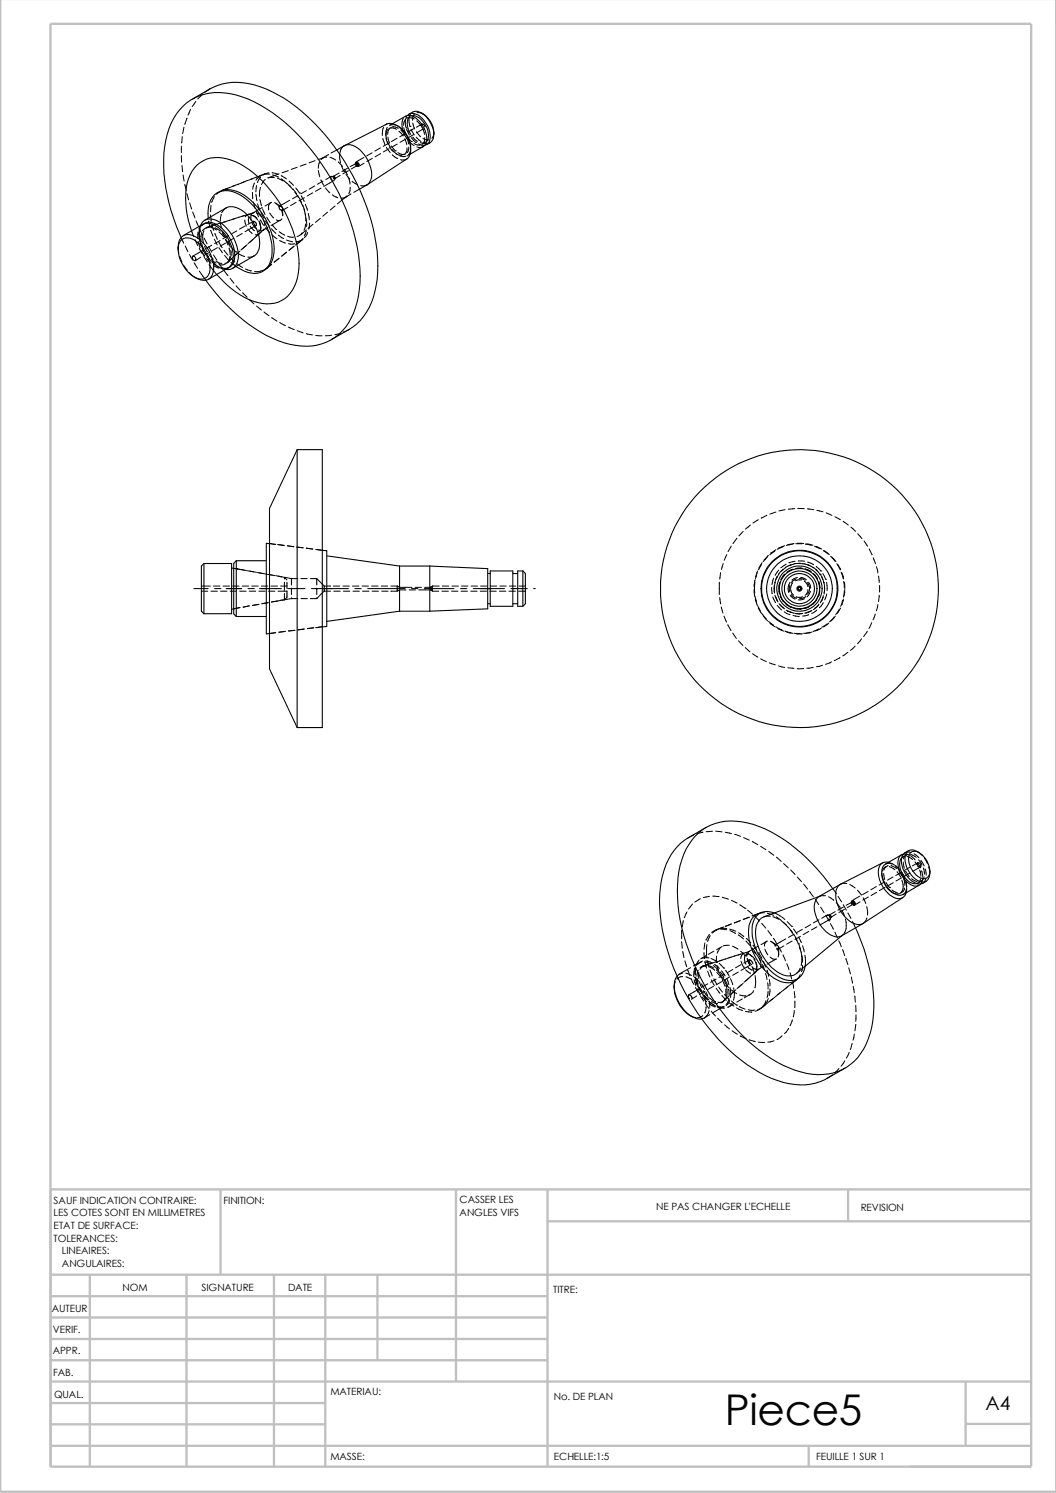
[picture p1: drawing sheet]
<svg xmlns="http://www.w3.org/2000/svg" width="210mm" height="297mm" viewBox="0 0 210 297" stroke-linecap="round" stroke-linejoin="round" font-family="sans-serif">
<defs><g id="words">
<text font-size="8.4" x="144.1" y="283.4">Piece5</text>
<text font-size="3.9" x="196" y="280.4">A4</text>
<g font-size="2">
<text x="10.7" y="239.5">SAUF INDICATION CONTRAIRE:</text>
<text x="44.5" y="239.5">FINITION:</text>
<text x="91.4" y="239.4">CASSER LES</text>
<text x="10.7" y="242">LES COTES SONT EN MILLIMETRES</text>
<text x="10.7" y="244.5">ETAT DE SURFACE:</text>
<text x="91.4" y="241.9">ANGLES VIFS</text>
<text x="130.5" y="240.8">NE PAS CHANGER L'ECHELLE</text>
<text x="171.2" y="241">REVISION</text>
<text x="10.7" y="247">TOLERANCES:</text>
<text x="12.3" y="252">ANGULAIRES:</text>
<text x="12.3" y="249.5">LINEAIRES:</text>
<text x="24.4" y="256.9">NOM</text>
<text x="40.1" y="256.8">SIGNATURE</text>
<text x="57.3" y="256.8">DATE</text>
<text x="110" y="257.1">TITRE:</text>
<text x="10.3" y="261">AUTEUR</text>
<text x="10.5" y="265.3">VERIF.</text>
<text x="10.5" y="269.3">APPR.</text>
<text x="10.5" y="273.6">FAB.</text>
<text x="10.8" y="278">QUAL.</text>
<text x="65.7" y="277.4">MATERIAU:</text>
<text x="110.2" y="278.5">No. DE PLAN</text>
<text x="65.7" y="290.4">MASSE:</text>
<text x="110.2" y="290.5">ECHELLE:1:5</text>
<text x="162.3" y="290.4">FEUILLE 1 SUR 1</text>
</g>
</g></defs>
<g fill="none" stroke="#c0c0c0" stroke-width=".47">
<path d="M0 -.1v296.9h210M10 4.7h195.1v287.1h-195.1zM43.9 236.6v17M90.7 236.6v38.2M108.9 236.6v55.2M168.7 236.5v6.4M205.1 236.6h-195v55.2M10.1 253.6h195M10.1 257.9h98.8M17.9 253.6v38.2M37.1 253.6v38.2M54.5 253.6v38.2"/>
<path d="M64.7 253.6v38.2M75.1 253.6v17M108.9 243h96.2M10.1 270.6h98.8M10.1 266.4h98.8M10.1 262.1h98.8M10.1 279.1h54.6M10.1 274.8h195M192 274.7v12.8M10.1 287.6h195M10.1 283.3h54.6M160.8 287.5v4.3"/>
<path d="M192 283.3h13.1"/>
</g>
<g fill="none" stroke="#000" stroke-width=".2">
<path d="M40.3 18.8l-1 .9M41.8 17.7l-1.1 .7M36.1 29.1v1.3M36.1 31v1.3M36.2 32.9l.1 1.3M36.2 27.2l-.1 1.2M36.4 34.8l.2 1.2M36.6 25.3l-.3 1.3M36.7 36.7l.3 1.2M37.2 23.5h.1M37.2 23.5l-.5 1.2M37.2 38.5l.3 1.3"/>
<path d="M37.9 21.8l-.5 1.1M38.9 20.2l-.7 1M42.6 39.1l-.5 1.2M44.1 37.9l-1 .7M45.3 37.5l-1.2 .4M46.8 36.9l-2.7 1M47.5 36.6l-1.2 .4M49.2 35.9l-1.8 .8M50.2 38.3v1.2M50.3 35.5l-1.2 .4M50.6 36.4l-.4 1.2M50.9 38.7l.2 1.2"/>
<path d="M51 36.9l-.1 1.3M51 35.2l-1.2 .5M51.7 39.7l.3 1.2M51.8 37.3l-.2 1.8M51.8 35l-.9 .9M51.8 35.2l-.6 1.1M52.2 34.8l-1.3 .5M52.7 35.7l-.7 1M52.8 34.5l-1.2 .5M53.5 34.4l-1.2 .4M53.6 34.6l-1.3 .2M54.1 34.4l1.2 .3"/>
<path d="M54.2 34.8l1.2 .4M55.2 35.4l1.1 .6M55.5 34.6l-2.2 .8 1.3-.1M55.9 35.6l1 .8M55.9 34.9l1.1 .7M56.9 36.3l.9 .9M57.3 34l-1.2 .4M57.4 36.8l.9 .9M57.5 36l.9 .9M57.6 39.8l-2 1.2M58.3 37.6l.7 1M58.6 38.2l.8 1.1"/>
<path d="M58.8 37.4l.8 1M59.1 33.3l-1.2 .4M59.3 38.9l-1.1 .6M59.4 39.2l.5 1.1M59.6 38.4h.1M59.6 39.8l.6 1.2M59.9 38.9l.6 1.1M60.5 39.3l-1.1 .7M60.9 32.6l-1.2 .5M60.9 37.9l-1.1 .7M62.2 38.4l-1.1 .6M62.6 37l-1.1 .6"/>
<path d="M62.7 32l-1.2 .4M63.3 33.9l.3 1.3M63.5 32.2l-.2 1.3M63.8 35.8l.6 1.1M63.8 37.4l-1.1 .7M64.2 36l-1.1 .7M64.5 31.3l-1.3 .4M64.7 37.4l.9 1M65 31.2l-.4 .1-.8 .4M65.3 30.8l-1.1 .6M65.6 31.3l1.2 .5M65.9 35.1l-.1 .4 .2 .4"/>
<path d="M65.9 35.1h.5l.2 .4M65.9 35.1l-1.1 .6M66 35.1l.3 .1M66.1 38.7l1.1 .6M66.3 35.2l.2 .5M66.3 35.2l.2 .4M66.3 35.1v.1M66.3 35.9l-1.9 1.2M66.5 35.6h.1M66.6 35.5v.1M66.6 35.5l-.1 .4M67 29.8l-1.2 .6"/>
<path d="M67.3 32.2l.8 .9M67.4 34.4l-1.1 .7M67.5 31.1l.2 1.3M67.6 34.9l-1 .7M67.9 33l.5 1.1M68.4 34.1h.1M68.5 33.7l.6 1.1M68.5 29l-.7 .8-.3 1.2M68.8 34.7l.8 .9M69 39.1l-1.9 1.5M69 38.9a1.31 1.31 0 0 1-1.2 .5M69.1 33.5l-1.1 .6"/>
<path d="M69.3 35.3l.3 1.3M69.3 34l-1.1 .6M69.6 37.3v.7l-.3 .5M69.8 38.6l-1.1 .6M70 36.1l1.1 .6M70.7 32.5l.3 .1 .2 .4M70.7 32.5v.1M70.7 32.6l.3 .4M70.8 32.6h-.1M70.8 32.6l.2 .1v.3M70.8 32.6l-1.2 .5M70.8 32.3h.3l.3 .6"/>
<path d="M70.8 32.3l-.1 .5 .4 .3M70.9 32.3l-.1 .2M70.9 32.3l.4 .4-.1 .3M70.9 32.3l-.2 .2M71 33h.1M71 33l-1.2 .6M71.1 33h.1M71.2 33h.1M71.2 33l-.1 .1M71.5 37.6l-1.1 .7M72.3 31.3l-1.5 1M72.4 32.5l-1.1 .6"/>
<path d="M73 36.8l-1 .2-.3-.1M74 30.4l-1.1 .6M74 31.5l-1.1 .6M75.6 29.4l-1.1 .7M75.7 30.6l-1.1 .6M76.1 27.6l.4 1.2M76.3 25.3l-.2 .7-.1 1M76.8 27.5l.4 1.2M76.8 29.3l.8 1.1M76.9 24.7l-.2 .1M77 25.3a3.3 3.3 0 0 0-.1 2.5M77 28.2l.6 1.1"/>
<path d="M77.1 25.8l-.3 .7M77.1 27.3l.4 1.2M77.3 28.5l-1.1 .6M77.3 29.6l-1.1 .6M77.4 29.2l.8 1M77.5 25.6l-.3 .4-.1 .8M77.5 24.9h1.2M77.6 25.4l.7 .1 .5 .2M77.7 25.4l-.4 .2M77.8 29l.8 1M78 29.8l.9 .8M78 25.2l.6 .1 .6 .2"/>
<path d="M78 30.8l1.1 .7M78.1 24.6l-.6 .3M78.6 30h.1M78.7 30.6l.7 .3h.6M79 27.5l-1.1 .7M79 28.7l-1.1 .6M79.1 30.4a1.42 1.42 0 0 0 1.2 .3M79.3 26.1l.9 1M79.5 30.9a1.35 1.35 0 0 0 1.2 .2M79.7 25.9l.8 .9M80.2 23.5l-.3 1.2 .2 1.3M80.3 25.4l.4 1.2"/>
<path d="M80.3 26.5l.7 1.1M80.5 27.6l.4 1.2M80.6 23.7l-.3 1.2M80.6 26.6l-1.1 .6M80.6 27.7l-1.1 .6M80.7 30.6l-.4 .2M80.9 27.4l.3 1.2M80.9 25.7l.5 1.2M80.9 31.6l-.6 .2-.6-.1M80.9 23.1l-.3 1.2 .2 1.2M80.9 29.4a1.3 1.3 0 0 1-.4 1.2M81 27.2l.8 1"/>
<path d="M81.2 23.4l1.2 .3M81.3 29.3a1.15 1.15 0 0 1-.4 1.1M81.4 23.3a2.96 2.96 0 0 0 .3 3.5M81.4 28.2l.9 .8M81.5 25.1h.1M81.6 30.6l-.7 .4M81.6 23.2l-.7 .3M81.6 22.7a3.1 3.1 0 0 0-.1 2.4M81.7 29.6l-.2 .7-.3 .4M81.7 25.7l.7 1.1M81.8 28.2h.1M81.8 27.4l.9 .9"/>
<path d="M82.1 27.3l.9 .8M82.1 24.5l.4 1.2M82.3 25.6l-1.1 .6M82.3 28.5a1.42 1.42 0 0 0 1.2 .3M82.3 26.8l-1.1 .6M82.4 22.7l-.4 1.2M82.7 28.3h.1M82.8 27.3l.9 .9M82.8 26.2l.8 1M82.9 24l.8 1M82.9 22.4l1.2 .2M83.2 28.6l.7 .3h.6"/>
<path d="M83.9 24.7a.56 .56 0 0 0 .1 .7h.1M83.9 24.7l.4 .1 .2 .5M83.9 24.7l-1.1 .6M84 25.6l.4 1.2M84.1 27.5l.7 .3h.5M84.2 29.2a1.39 1.39 0 0 1-1.3 0M84.4 25.6l-1.6 .8M84.5 27.4a1.3 1.3 0 0 1-.4 1.2M84.6 28.3l-.7 .4M84.8 28.2a.99 .99 0 0 1-1.2 .2M85.6 28.4a1.36 1.36 0 0 1-1.3 0M86.3 26.3a1.29 1.29 0 0 1-.4 1.2"/>
<path d="M35.4 49.1l.2 1.3M35.7 51l.5 1.2M36 47.2l.5 1.2M36.5 52.7l.8 1.1M36.8 48.9l.6 1.2M37.6 54.2l1 .9M37.7 50.6l.6 1.1M37.7 40.3l.4 1.3M38.1 45.9l.4 1.2M38.3 42.2l.5 1.1M38.6 52.3l.7 1.1M38.8 47.7l.5 1.2"/>
<path d="M39 43.9l.5 1.2M39.4 46.2l-.1 1.3M39.4 48l.4 1.3M39.6 46.4v1.1l.4 1.3M39.6 47h.1M39.6 53.9l1.3 1.9M39.6 49.4l.6 1.1M39.6 47l.3 1.2M39.8 45.2l-.3 .4M39.8 45.7l.5 1.1M39.8 45.2l-.2 1.2M39.8 45.1v.1"/>
<path d="M39.8 45.7l-.2 1v-.3M39.8 45.5v.2M39.9 51.2l-1 .7M40 44.9l-.2 .3M40 49.9l.7 1.1M40 46.5v1.2M40.1 48.3l.4 1.2M40.1 48.8l.5 1.2M40.2 49.4l.6 1.1M40.3 44.6l-.3 .3M40.4 44.6l-.3 .3M40.5 49.7l-2.2 1.3"/>
<path d="M40.6 51.1l.6 1M40.6 45.9l-.3 1.3 .2 1.1M40.6 47.4l.6 1.1M40.7 49l.5 1.1M40.8 50.1l.7 1M40.9 50.5l.8 1.1M41.1 51.4l.9 1M41.1 51l.9 1M41.3 45.2l-1 .7M41.4 44l.3 1.2M41.5 49.1l.6 1.1M41.6 52.7l1.5 1.9"/>
<path d="M41.6 50.6l.8 1M41.6 50.2l-1.1 .7M41.9 42.8l.1 1.2M41.9 45.8l.5 1.2M42 45.3l1.1 .5M42 51.6l1 .7M42 40.9l-.1 1.2M42.1 44.7l.4 1.1M42.1 52l1 .8M42.1 45.1l-.6 .1-.6 .2M42.1 48.8l-1.1 .6M42.2 44.9l-1.2 .4"/>
<path d="M42.5 52.8l1.1 .5M42.5 50.7l.6 1.1M42.5 52.4l.6 .5M42.6 47.6l.6 1.1M42.7 46.4l.5 1.2M42.8 45.3l1 .7M42.9 51.9l.8 .5h.4M43.1 52.9l.4 .2M43.1 44.6l-1.7 .6M43.2 49.3l-1.1 .6M43.5 52.3l.7 1h1.2M43.5 49.3l.7 1"/>
<path d="M43.6 46.1l.8 1M43.6 48.2l.6 1.1M43.6 53.2l1.2 .4M43.8 47.8l-1.1 .7M43.8 44.1l.2 1.2M43.9 44.4l-1.3 .3M44 42.6l-.2 1.3M44.1 53.3h.1M44.2 46l.5 1.2M44.2 46.4l.8 1M44.5 49.8l.8 1M44.6 53.8l.7 1.1"/>
<path d="M44.7 50.8l.8 .9M44.8 47.6l.5 1.2M44.8 52.5l-.7 .2-.5-.1M44.9 48.3l-1.1 .7M45 41.4l-.9 .9M45 47.7l.6 1.1M45 44.1l-1.3 .3M45.3 53.3l-.6 .2h-.6M45.3 48l.5 1.2M45.4 46.9l-1.1 .6M45.6 49.4l.2 1.2M45.7 51.6a1.06 1.06 0 0 1-1 .8"/>
<path d="M45.7 43.8l-1.3 .4M45.7 51l-.1 .6-.3 .6M45.8 55.4l.7 .9M45.8 51.2l.9 .9M45.9 49.8v1.3M45.9 52.2l1 .8M46.1 49.2l.8 .9M46.1 51.4l-1 .9M46.3 51.2l-.9 .9M46.5 47.4l-1.1 .6M46.8 43.5l-1.2 .4M46.9 50.1h.1"/>
<path d="M46.9 56.9l.9 .9M47.1 45.9l-1.1 .7M47.2 52.5l1.1 .7M47.5 50.5l1.1 .5M47.7 50l-1.2 1M48.2 46.4l-1.1 .7M48.3 58.3l.8 .8M48.7 43.8l.3 1.2M48.7 45l-1.1 .6M48.8 53.5l1.2 .4M48.9 48.9l-1 .8M49.1 48.7l-.9 .8"/>
<path d="M49.3 45.6l.9 .8M49.5 43.2l-.1 .4 .1 .8M49.6 59.6l.9 .9M49.7 45l.9 .9M49.8 42.6a.93 .93 0 0 0-1 .5M50 42.9h.4l.7 .5M50.1 44.4l.8 1M50.3 44.3h.1M50.3 47.6l-1 .9M50.3 42.8l.3 .3M50.4 42.9l.9 .9M50.4 44h.1a.61 .61 0 0 1 .4 .9"/>
<path d="M50.4 44l-.1 .3M50.4 40.2l.3 1.2M50.4 44l-1.1 .7M50.4 42.3h.1M50.4 42.3a1.29 1.29 0 0 0-.5 1.5M50.4 42.3l-4.1 1.3M50.5 50.9l-.5 .2h-.7M50.5 44.8l.4 .1M50.5 47.4l-.9 .9M50.9 44.9l-2.2 1.2M50.9 42l.5 1.1M51.1 42.3l.9 .8"/>
<path d="M51.2 40.6l.4 1.1M51.5 43.9l.2 .5 .2 .8M51.5 46.5l-1 .9M51.6 44.3l.3 1.3v-.4M51.7 46.1a.69 .69 0 0 1-.9 .6M51.7 43.7l.7 1.1M51.9 45.2a.69 .69 0 0 1-.7 .9M51.9 42.3l.6 1.1M52.2 41.3l-1.9 1.1M52.2 41.5l.5 1.2M52.3 43.7l.3 .6 .1 .6M52.4 45.7l-1.4 1.3"/>
<path d="M52.5 45.5a.69 .69 0 0 1-1.1 .3M52.8 45.3l.8 1M52.8 44l.8 1M53 43.2l.7 1.1M53.3 45.2l-1 .6M53.6 42.4l.8 .9M53.8 40.3l-1.1 .7M54 45.5l.9 .9M54 52.6a3.9 3.9 0 0 1-3.4 1.4M54 40.3a1.24 1.24 0 0 0-.6 1.5M54.1 46.7l1 .8M54.1 44.8l.9 .9"/>
<path d="M54.6 40.3l1 .8M54.8 40.4l1.1 .7M55.4 46.8l1 .7M55.5 51.4l-1 .8M55.5 46.1l1.1 .7M55.6 47.8l1.2 .5M55.8 41.7h.1M55.8 41.7l-.3-.5 .3-.2 .4 .5v1.4M55.8 43.8l-1.9 1.1M55.9 41.7l.3 1M56 43.5a.68 .68 0 0 1-1.1 .2M56.2 41.7h.1"/>
<path d="M57 47.8l1.2 .3M57 50.2l-1 .8M57.2 47l.5 .2h.7M57.2 41.2l-1.1 .7M57.4 48.5h1.2M58.5 49l-1 .8M58.9 40.3l-1.1 .6M59 48.6l-.3 .2M59.7 48l-.5 .3M59.7 48l-.7 .6M60 47.7v.1M60 47.8l-1.2 .3"/>
<path d="M60.1 46.3l-.5 .5-.5 .2M60.2 47.5l-.5 .5M60.2 40.9l.4 1.2M60.3 47.5l-1.3 1.1M60.5 41.6l.2 1.2M60.7 42.7l.1 1.2M60.7 40.6l.4 1.3M60.7 44.6l-.2 1.2M60.8 45.8l-1 .9M60.9 43.4l.1 1.7M60.9 45.7l-.4 1.2M61.2 46.2l-.7 1.1"/>
<path d="M61.3 42.5l.2 1.2M61.6 44.4l-.2 1.2M62.2 44.6l-.9 .9M63.7 43.4l-1 .8M65.2 42.2l-1 .8M66.6 41l-.9 .8M51 60.9l1 .8M52.5 62.1l1 .7M54 63.2l1.1 .7M55.6 64.2l1.2 .6M57.3 65.1l1.2 .5M59.1 65.8l1.2 .4"/>
<path d="M60.9 66.4l1.2 .2M62.8 66.7l1.3 .1M66 66.7l-1.3 .1M67.8 66.3l-1.2 .3M69.4 65.5l-1.1 .6M38.6 117.1h2.8M40 117.6h1.3M40 116.6h1.8M42 117.6h1.2M42.5 116.6h1.2M42.7 117.1h1.2M43.9 117.6h1.2"/>
<path d="M44.4 116.6h1.2M45 117.1h3M45.8 117.6h1.2M46.3 116.6h1.2M47.7 117.6h1.2M47.7 113.3l-1.2-.2 2.1 .3M47.8 113.3l1.2 .2M48.2 116.6h1.2M49.2 113.5l1.2 .2M49.3 117.1h1.3M49.6 117.6h1.2M49.7 113.6l1.2 .2"/>
<path d="M50.1 116.6h1.3M51.1 113.9l1.7 .3M51.5 117.6h1.2M51.6 117.1h4.4M52 116.6h1.3M52.9 114.2l1.3 .2M53.3 119.9l-1.2 .2M53.4 117.6h1.3M53.4 114.3l1.3 .2M53.6 108.1l1.2 .2M53.9 116.6h1.3M54.8 114.5l1.2 .3"/>
<path d="M55.2 119.5l-1.2 .3M55.2 108.3l1.3 .2M55.3 117.6h1.8v1.2l-.5 .5v-1.2M55.3 114.6l1.3 .3M55.8 116.6h1.3M55.8 119.4l-.5 .1M56.5 119.3l-.7 .1M56.6 114.9v.3M56.6 115.8v1.6M56.6 114.9l.5 .5M56.7 114.9l1.3 .2M57.1 115.8v1.3"/>
<path d="M57.1 108.6l1.3 .2M57.2 117.1h3.5M58 115.1v1.3M58 117v1.3M58 118.9v.2M58 119.1l-2.2 .3M58 115.1h1.2M58 119.1h1.2M59 108.8l1.3 .2M59.8 115.1h1.3M59.9 119.1h1.2M60.9 109.1l1.3 .1"/>
<path d="M61.7 115.1h1.3M61.7 119.1h1.3M61.9 117.1h7.4M62.8 109.3l1.3 .2M63 115.1v1.3M63 117v1.3M63 118.9v.2M63 115.1l1.5 1.5M64.5 116.6v1M64.5 117.6h1.2M64.5 116.6h1.2M64.5 117.6l-1.5 1.5"/>
<path d="M66.3 116.6h1.3M66.4 117.6h1.2M68.2 116.6h1.3M68.3 117.6h1.3M70.1 116.6h1.3M70.2 117.6h1.3M70.6 117.1h1.2M72 116.6h1.3M72.1 117.6h1.3M73.1 117.1h7.5M73.9 116.6h1.3M74 117.6h1.3"/>
<path d="M75.8 116.6h1.3M75.9 117.6h1.3M77.7 117.6h1.3M77.7 116.6h1.3M79 116.6v1M79 116.6l.5 .2h2.4M80.7 117.3h-1.2l-.5 .3M81.4 117.3h1.2M81.8 117.1h1.3M82.5 116.8h1.3M83.3 117.3h2.4M84.4 117.1h5.9"/>
<path d="M84.5 116.8h1.2M86 116.7h-.3v.8h.3M87.3 116.6h-1.3v1h1.2M87.9 117.6h1.3M88 116.6h1.2M89.8 117.6h1.3M89.9 116.6h1.2M91.6 117.1h1.2M91.7 117.6h1.3M91.8 116.6h1.2M93.6 117.6h1.3M93.7 116.6h1.3"/>
<path d="M94.1 117.1h4.9M95.5 117.6h1.3M95.6 116.6h1.3M97.4 117.6h1.3M97.5 116.6h1.3M99.1 117.1h1.2M99.3 117.6h1.3M99.4 116.6h1.3M101.2 117.6h1.3M101.3 116.6h1.3M101.6 117.1h3.3M103.1 117.6h1.4"/>
<path d="M103.2 116.6h1.3M106.1 117.1h.4M143 115.8v2.4M143.1 118.9l.2 1.2M143.3 113.9l-.2 1.3M143.8 112.1l-.3 1.2M144.5 110.3l-.5 1.2M145.4 108.6l-.6 1.1M146.5 107.1l-.7 1M147.8 105.7l-.9 .9M149.2 104.4l-.9 .8M149.9 117.3l.2 1.3"/>
<path d="M150.1 115.8v2.2M150.1 118.7l.4 1.2M150.1 115.4l-.2 1.3M150.2 119.2l.4 1.2M150.5 114l-.3 1.2M150.7 113.6l-.5 1.2M150.8 103.4l-1.1 .7M151.4 112.3l-.6 1.1M151.6 111.9l-.7 1.1M152.5 102.5l-1.1 .6M152.6 110.8l-.8 .9M152.8 110.5l-.9 .9"/>
<path d="M153.5 116.8v1.3M153.7 118.7l.5 1.2M153.8 115l-.3 1.2M154 116.5v1.3M154.1 109.6l-1 .8M154.1 115.9h.1M154.1 109.6h.1M154.1 118.4l.5 1.1M154.1 115.8l-.1 1.3 .1 .9M154.2 118.6l.5 1.2M154.3 101.9l-1.2 .4M154.3 109.3l-1.1 .7"/>
<path d="M154.5 114.7v.1M154.5 114.8l-.4 1.1M154.9 113.4l-.8 1M154.9 114.1l-.6 1.1M155 117.7l.4 1.3M155.1 115.8a4 4 0 0 0-.1 2.3M155.2 118.7l.6 1M155.2 115.9l-.3 1.2M155.7 113.2l-.8 1M155.7 119.5l.9 .9M155.8 108.7l-1.2 .6M156 114.2l-.7 1"/>
<path d="M156 108.5l-1.1 .5M156.1 114.3l-.8 1M156.1 101.4l-1.2 .2M156.3 112.8l-.9 .8M156.3 112.2l-1 .7M157.1 115.9v.1a2.23 2.23 0 0 0-.3 1.9M157.1 116.5v1.2M157.1 118.4l.5 .5 .5 .3M157.2 117.3l.3 .8 .3 .3M157.4 118.3l.2 .3 .8 .4M157.4 112.3l-1.2 .6M157.5 113.3l-1 .5"/>
<path d="M157.6 108.2l-1.2 .3M157.6 115.9l-.2 .5-.2 .7M157.7 113.2l-1.2 .6M157.8 118.4h.1M157.9 108.1l-1.3 .2M158 101.2l-1.2 .1M158.1 112.1l-1.2 .4M158.1 111.6l-1.2 .3M158.2 108.2h1.3M158.3 115.2l-1 .8M158.3 118.7h.1M158.5 108.1h1.3"/>
<path d="M158.6 114.9l-1.1 .5M158.7 101.1l1.2 .1M158.7 112.1l1.3 .1M158.7 111.6h1.3M158.9 115.1h.6l.6 .3M159.2 114.9l.7 .1 .5 .4M159.2 112.1h-1.2M159.4 115.4l-1.2 .1M159.5 113l-1.3 .1M159.6 113.1h-1.3M159.6 118.7l-.6 .1-.6-.1M159.9 112.1l1.2 .4"/>
<path d="M159.9 115.6l.6 .6 .2 .5M160 119.1l-.5 .2h-.8M160.1 113.2l1.2 .5M160.1 108.2l1.3 .3M160.2 118.7l-.7 .3-.5 .1M160.2 113.2l1.1 .6M160.4 108.2l1.3 .3M160.6 101.2l1.2 .2M160.6 115.9l.1 .1a1.96 1.96 0 0 1 0 2.2M160.6 112.4l1.1 .5M160.6 118.2h.1M160.6 111.8l1.2 .5"/>
<path d="M160.7 117.3a1.21 1.21 0 0 1-.6 1.1M160.8 115.8l.4 .7v.5M161.2 117.6l-.7 1.1M161.6 112.8l.7 .5 .8 1M161.8 114.1l.8 1M161.8 114.2l.7 1M161.8 119.9l-.4 .5-.6 .2M162 108.7l1.2 .5M162.2 113.3l.1 .1M162.3 108.7l1.1 .5M162.3 112.7l.9 .9M162.4 119.3l-.9 1"/>
<path d="M162.4 101.5l1.3 .3M162.8 115.8l.2 .7-.1 1.1M162.8 115.7l.3 1.2M162.8 118.2l-.5 1.2M163 114.1l.1 .2M163 117.5l-.3 1.2M163.1 114.3h.1M163.1 114.3l.5 .9M163.2 113.6h.1M163.4 114.8l.4 1.2M163.6 114.1l.6 1.1M163.7 118.9l-.5 .7"/>
<path d="M163.7 118.9l-.6 1M163.7 118.8v.1M163.7 109.5l1 .7M163.7 119.9l-.8 1M163.7 118.5v.4M163.8 115.8l.2 1.9M164 116.6v1.1M164 117.7l-.1 .2M164 109.6l.9 .7M164 117.7l-.1 .5M164.2 115.2h.1M164.3 102l1.1 .5"/>
<path d="M164.4 115.8l.1 1.7M164.4 118.2l-.4 1.1M165.2 110.7l.8 .9M165.4 110.8l.8 .9M166 102.8l1.1 .6M166.4 112.1l.6 1.1M166.6 112.3l.6 1.1M167.3 113.8l.3 1.2M167.4 114l.4 1.2M167.6 119.4l-.4 1.2M167.7 103.7l1 .7M167.7 119.2l-.4 1.2"/>
<path d="M167.8 115.7l.1 1.2M167.9 117.6l-.2 1.2M167.9 115.8l.1 1.3M168 117.3l-.1 1.2M169.2 104.9l.9 .8M170.6 106.2l.8 .9M171.8 107.6l.7 1.1M172.8 109.2l.6 1.2M173.7 111l.4 1.1M174.3 112.7l.3 1.3M174.7 114.6l.1 1.3M174.8 118.4l-.1 1.3"/>
<path d="M174.9 116.5v1.3M47.7 120.9l-1.2 .2M49.6 120.5l-1.3 .3M51.5 120.2l-1.3 .2M54.8 125.9l-1.2 .1M56.7 125.6l-1.2 .2M58.6 125.4l-1.2 .1M60.5 125.1l-1.3 .2M62.4 124.9l-1.3 .2M64.1 124.7l-1.3 .1M143.4 120.7l.4 1.3M144 122.6l.5 1.1"/>
<path d="M144.7 124.3l.7 1.1M145.7 125.9l.7 1.1M146.9 127.5l.8 .9M148.2 128.8l.9 .9M149.6 130l1.1 .7M150.7 120.5l.6 1.1M150.8 121l.7 1.1M151.3 131.1l1.1 .5M151.6 122.1l.8 1M151.8 122.6l.9 .9M152.8 123.6l1 .8M153 131.9l1.2 .3"/>
<path d="M153.1 124l1.1 .7M154.3 124.7l1.2 .6M154.6 120.4l.8 .9M154.7 125.1l1.2 .5M154.8 132.5l1.2 .3M154.9 120.1l.9 .9M155.1 120.3l.9 .8M156 121.7l1.1 .6M156.1 125.5l1.2 .4M156.3 120.2l1.1 .6M156.3 121.4l.3 .1M156.5 125.7l1.2 .3"/>
<path d="M156.6 121.5h.1M156.6 121.5l1.2 .5M156.6 121.5l.9 .4M156.7 132.8l1.2 .2M157.2 120.7l1.1 .4M157.7 122.4l1.3 .2M157.8 122h.1M157.9 126h1.3M158 121l1.2 .2M158.1 122l1.3 .1M158.3 126.1h1.3M158.3 121.1h.1"/>
<path d="M158.5 133h1.3M159.6 122h-1.2M159.8 133h.1M160.3 120.9l-1.3 .2M160.8 122.3l-1.2 .3M161 120.6l-1.1 .5M161.1 125.8l-1.3 .2M161.2 121.6l-1.2 .4M161.5 121.4l-1.2 .5M161.5 125.7l-1.3 .3M161.7 132.8l-1.3 .1M162.4 121.3l-1 .7"/>
<path d="M162.7 120.4l-.7 .6M162.7 120.4l-.9 .8M162.9 120.2l-.2 .2M162.9 125.1l-1.2 .5M163.2 125l-1.1 .5M163.6 132.3l-1.3 .3M164.5 124.1l-1.1 .7M164.8 124l-1 .7M165.4 131.7l-1.2 .5M165.7 123l-.7 .7M165.8 123l-.5 .5M165.8 122.8l-.1 .2"/>
<path d="M166.1 122.6l-.3 .4M166.9 121.2l-.7 1.1M167 130.8l-1.1 .6M167.1 120.9l-.6 1.1M168.6 129.8l-1 .7M170.1 128.5l-1 .9M171.3 127.1l-.8 1M172.5 125.6l-.8 1M173.4 123.9l-.6 1.1M174.1 122.1l-.5 1.2M174.6 120.3l-.3 1.2M137.7 179.8l-.8 1"/>
<path d="M138 166.1l-1.1 .6M139.3 178.8l-1.1 .7M139.8 165.5l-1.2 .4M141.1 178.3l-1.2 .3M141.7 165.4h-1.3M141.7 178.3l1.3 .1M142.3 165.4l1.3 .1M143.6 178.5l1.3 .4M144.2 165.6l1.3 .2M145.5 179.1l1.1 .6M146.1 166l1.2 .4M147.9 166.6l1.1 .5"/>
<path d="M149.6 167.4l1.1 .6M151.3 168.4l1 .6M152.9 169.4l1 .7M154.4 170.5l1 .9M155.8 171.8l1 .8M157.2 173.1l.9 .8M158.5 174.5l.9 .9M159.8 175.9l.8 1M161 177.3l.8 1.1M162.1 178.9l.7 1.1M164.2 178.2l-1.3 .1M164.8 178.4l1 .7"/>
<path d="M165.6 176.8l.7 1M166.3 179.5l.8 1M166.7 178.3l.6 1.1M167.2 175.9h.1M167.7 180l.6 1.1M168.4 175.8l-1.2 .1M169 175.9l1.1 .8M169.3 179.8h.1M169.3 179.4h.2l.3 .5M169.3 179.4v.4M169.4 179.5l.1 .4 .2 .1M169.4 179.5l.3 .2-.1 .3"/>
<path d="M169.4 179.5l-1.1 .6M169.5 179.2h.1a.61 .61 0 0 1 .4 .8M169.5 179.2l-.2 .2M169.5 179.3l.4 .2 .1 .2M169.5 179.3v.4M169.5 179.3l-.2 .1M169.7 179.9l-1.2 .7M169.9 180h-.2M170 179.7h.1M170.5 177.1l.8 1M171 178.3l-1.5 .9M171 179.4l-1 .6"/>
<path d="M171.7 178.6l.5 1.1M172.6 177.3l-1.1 .7M172.7 178.4l-1.1 .7M174.3 176.4l-1.1 .6M174.3 177.5l-1.1 .6M175.7 173.7l.2 1.3M175.9 175.4l-1.1 .7M176 176.5l-1.1 .7M176.2 175.6l.7 1M176.2 172.4h.1M176.3 172.3a1.44 1.44 0 0 0-.9 1M176.6 172.2a1.25 1.25 0 0 0-.8 .9"/>
<path d="M176.7 171.5l1.1 .5M176.9 172.4l1.1 .6M176.9 176.6h.1M177.2 172.2l1.1 .6M177.3 171.8l-.7-.1-.5 .2M177.4 177l1.1 .6M177.6 174.5l-1.1 .6M177.6 175.6l-1.1 .6M177.7 177.7a.98 .98 0 0 0 1.2 0M177.9 172.1l1 .8M178.1 172.3l.9 .9M178.4 173.4l.7 1.1"/>
<path d="M178.8 173.3l.7 1M179.2 173.4l.7 1.1M179.2 173.5l-1.1 .7M179.3 174.6l-1.1 .7M179.3 173.7l.6 1.2M179.3 175.1a2.03 2.03 0 0 1-.1 2.4M179.3 177.5l-.3 .2M179.6 171.5l.2 1.2M179.7 169.9l.8 .1M179.7 174.9l.3 1.2M179.7 170.3l-.4 .3M179.9 176.7a.96 .96 0 0 1-.8 .9"/>
<path d="M180 169.6h1.2M180.1 173.3l.7 1.1M180.1 175.1l.2 1.3M180.1 175.5a3.2 3.2 0 0 1 .1 2.1M180.2 176.9a1.21 1.21 0 0 1-.6 1.1M180.2 170.1l-.7 .4M180.4 170.3l1.1 .7M180.5 169.9v.1M180.5 170a1.25 1.25 0 0 0-.8 .9M180.5 170l.3 .1M180.9 172.6l-1.1 .6M180.9 173.7l-1.1 .6"/>
<path d="M181.1 170.2l.9 .9M181.1 169.9l1.1 .7M181.3 174.8l1.1 .6M181.8 169.8l1 .8M181.9 171.4l.7 1.1M182.4 171.5l.6 1.1M182.5 169.4l.9 .8M182.5 171.6l-1.1 .7M182.7 171l.6 1M182.9 173.1l.2 1.2M183 174.8a.96 .96 0 0 1-.7 1M183 172.5l-1.5 .9"/>
<path d="M183.1 171.2l.7 1.1M183.2 175.3l-.7 .4M183.3 173.2l.2 1.3M183.5 174.7v.3l-.4 .9M183.6 172.6l.3 1.3M183.8 174.4a1.1 1.1 0 0 1-.8 .9M183.8 170.7l.6 1.1M184 172.8l.2 1.3M184.1 174.7v.3l-.6 .7M184.7 172.4l.2 1.3M134.3 195.2l-.2 1.3M135.6 185v1.7"/>
<path d="M135.6 187.4l.1 1.2M135.7 193.6l-.7 .3-.3 .3M135.8 194.3a1.25 1.25 0 0 0-1.1 .4h-.1M135.8 189.3l.2 1.2M135.9 183.1l-.3 1.3M136.1 193.2l-1.1 .6M136.2 191.1l.4 1.2M136.4 193.6l1.1 .5M136.4 194.3l1.1 .5M136.6 181.4l-.5 1.1M136.7 192.9l.5 1.2M137 197.9a.56 .56 0 0 0 .1 .8h.1"/>
<path d="M137 197.9l.5 .3 .1 .3M137.3 192.5l-1.1 .6M137.5 194.7l.5 1.1M137.6 198.5h.1M138 194.9l.4 1.2M138 195.2l.9 1M138.1 194.4l.9 .8M138.1 192.6l-.1 1.7M138.2 193.3l.1 .6M138.3 193.9h.1M138.3 192.7l-.1 .6M138.3 194.4l.3 1.2"/>
<path d="M138.3 196.4l.6 1.1M138.3 194.6l.4 1.2M138.4 192.4l-.2 1.3v-.4M138.6 195.6h.1M138.6 198.1l-1.1 .7M138.6 194.6l.3 1.2M138.6 196.7l.7 1.1M138.7 196.2l.6 1.1M138.9 193l-.3 1.2M139 193.4v1.3M139 196.4l.6 1.1M139 191.6l-1.1 .6"/>
<path d="M139 191l-.7 1.1M139.1 196.4l.6 1.1M139.1 195.3l.5 1.2M139.1 196.7l-2.2 1.2M139.2 196.7l.7 1.1M139.2 198.1l.7 1M139.4 195.7l.7 1.1M139.5 191.3l-.6 .3-.4 .4M139.7 198.3l.8 1M139.7 191.2l-1 .7M139.7 197.8l.8 1M139.8 197.1l.8 1"/>
<path d="M140 198l.8 1M140 189.5l.1 1.2M140.1 198l.9 .9M140.1 198.4l.3 1.2M140.1 191.3l1.2 .4M140.2 187.6l-.2 1.2M140.2 191.3l.3 1.3M140.2 192.1l-.5 .2-.5 .5M140.2 197.2l-1.1 .6M140.3 199.6l.7 1.1M140.3 191.1l1.2 .4M140.4 187h.1"/>
<path d="M140.4 192.2h-.6l-.6 .3M140.4 190.1l-1 .7M140.4 197.4l.4 1.1M140.6 187.9l-.1 2.6M140.7 191.1l.3 1.3M140.7 193.2l.5 1.2M140.8 192.1l1.1 .5M140.8 195.7l-1.1 .6M140.8 190.5h.1M140.8 190.5l-1.3 .1M140.9 191.8l-1.2 .4M140.9 199.2l.9 .7"/>
<path d="M141 199.6l1.1 .7M141 192.3l1.1 .7M141 199.1l.1 1.3M141.1 185.9l-.7 1.1M141.1 198.5l1 .7M141.2 193l.4 1.1M141.2 186.1l-.5 1.2M141.2 199.4l1.1 .7M141.4 190.7l1.1 .6M141.5 194.9l.6 1.1M141.5 199.2l1.2 .4M141.8 199.9h.2"/>
<path d="M141.8 199.9l.3 .2M141.9 192.1l.9 .8M141.9 196.2l-1.1 .6M141.9 194.7l.6 1.1M141.9 189.2l-1.1 .7M142.1 191.9l.9 .8M142.1 199.2h.1M142.4 196.6l.8 1M142.4 194.8l-1.1 .6M142.5 192.9l.8 1M142.5 191.5h.1M142.5 190.2v1.3"/>
<path d="M142.5 191.3l-2.5 .9M142.5 193.4l.8 1M142.6 192.1l.4 1.2M142.7 184.9l-1.1 .7M142.7 184.9l-.3 .1M142.9 196.3l.8 1.1M143 191.6l.9 1M143.2 193.9l.6 1.1M143.3 193.4l.6 1M143.3 184.7h1.2M143.3 188.5l-.7 1.1M143.3 184.8l1.2 .2"/>
<path d="M143.5 193.1l.7 1M143.5 195.3l-1.1 .6M143.6 198.1l.8 .9M143.6 191l-1.2 .4M143.6 188.3l-1.1 .6M143.6 195l.5 1.1M143.7 184.5l-2.2 1M143.7 194.4l.5 1.1M143.9 192.6h.1M143.9 184.4l-1.2 .5M144.1 197.8l.8 1M144.1 193.8l-1.1 .6"/>
<path d="M144.1 196.1h.1M144.1 198.6a1.2 1.2 0 0 1-.8 .9M144.2 195.5l.8 1M144.2 195l.5 1.2M144.3 196.8v1.2M144.3 193l.7 1.1M144.4 196.1l.2 1.3M144.5 194.7l.4 1.2M144.6 197.4l-.1 .9-.2 .3M144.7 198.4l-.9 .9-.8 .1-.3-.1M144.9 196.8l.1 1.2M144.9 199.4l1.1 .8"/>
<path d="M144.9 198.7l-.1 .6-.4 .5M144.9 198.2l-.9 .9M145 188l-1.2 .2M145.1 184.8l1.2 .5M145.1 199l-.3 .7-.4 .3M145.2 185.1l1.1 .6M145.2 196.5l.1 1.9M145.2 194.3l-1.1 .6M145.2 194.7l.5 1.2M145.2 198.4h.1M145.4 190.4l-2.3 .7M145.5 199.1l1 .8"/>
<path d="M145.5 196.9l1 .8M145.5 183.8l-1.3 .5M145.6 199.5a1.16 1.16 0 0 1-.9 .9M145.7 188.2l1.1 .6M145.7 192.9l-1.1 .6M145.9 196.5a3.9 3.9 0 0 1-.1 2.4M146 199.6l-1.1 .7M146.1 197.1l-.9 .9M146.1 190.2l-1.2 .3M146.3 196.9l-.9 .8M146.5 199.9h.1M146.8 193.4l-1.1 .6"/>
<path d="M146.9 186l1 .8M146.9 185.5l1 .8M147.1 180l1.1 .7M147.1 197.9l1.2 .2M147.2 183.1l-1.2 .5M147.3 189.2l.9 .9M147.4 191.2l.5 1.2M147.4 191.9l-1.1 .6M147.5 195.8l-.9 .9M147.6 198.7l-1.1 .6M147.8 195.6l-1 .9M147.8 189.6l-.3 .4-.2 .7"/>
<path d="M147.9 192.4h.1M148.2 180.7h.1M148.2 190.1h.1M148.2 190.1l-.2 .6 .3 1.1M148.3 192.9l1 .7M148.3 187.2l.9 .9M148.4 186.7l.9 .9M148.5 189.6l.8 .4 .9 .9M148.5 190.6l.7 1.1M148.6 190.9l.5 1.1M148.7 192.4l.8 .6h.2M148.7 181.1l.9 .8"/>
<path d="M148.7 189.8l-.5 .3M148.9 194.6l-.9 .8M149 182.5l-1.2 .4M149 191a.56 .56 0 0 0 .1 .7h.1M149 191l.5 .3 .1 .3M149 191l-1.1 .6M149.1 189.2l-.4 .3-.2 .7M149.1 189.3l-3.1 .9M149.1 197.9l-1.1 .6M149.2 189.9l.3 .4M149.2 194.4l-.9 .8M149.5 192.2l.4 1.2"/>
<path d="M149.5 191.8l-2.1 1.2M149.6 191.6h.1M149.6 188.6l.7 1M149.6 192.4l.2 .2a.77 .77 0 0 0 .9 .2M149.7 189.3l.9 .8M149.7 188l.8 1.1M149.9 197.1a1.29 1.29 0 0 1-1 .8M149.9 190.8l.5 1.1M150.1 182.3l.9 .9M150.2 194.1l.1 1.2-.2 1.2M150.2 193.5l-1 .8M150.4 191.5v.1a1.48 1.48 0 0 1-.5 2"/>
<path d="M150.5 192.3l-.2 .4M150.7 190.2l.6 1.1M150.8 181.8l-1.2 .4M150.8 188.2l-1.9 1.1M150.9 189.6h.1M150.9 189.6l.6 1.1M151 190.6l.2 .5a1.5 1.5 0 0 1 0 1.3M151 192.7l-1.4 1.2M151.5 183.7l.8 .9M151.6 191.9l.5 1.1M151.8 191.2l.5 1.2M152 192.1l-1.1 .7"/>
<path d="M152 181.6l-1.2 .2M152.1 188.8l.6 1.1M152.2 193.6l.3 1.3M152.3 199.1l-.6 1.1M152.4 187.3l-1.1 .6M152.5 193l.4 1.2M152.6 181.7l1.2 .4M152.6 187.2a.91 .91 0 0 0-.6 1M152.7 195.5v1.3M152.7 199.5l-1.4 1.2M152.7 185.1l.8 1M152.7 197.2l-.2 1.3"/>
<path d="M152.8 198.6l-.6 1.1M153 194.9l.1 1.2M153.1 196.7l-.1 1.3M153.1 190.4a1.2 1.2 0 0 0 1.2 .4M153.2 182.2l-1.3 .2M153.2 187.2l1 .8M153.5 187.4l1 .6M153.7 182.4l1.2 .5M153.8 186.6l.7 1.1M154 181.6l1 .5 1.1 .8M154.1 188.2h.1M154.1 198.3l-1.4 1.1"/>
<path d="M154.2 188l.2-.1 .2 .2 .3 .5M154.2 188l-.1 .2M154.4 182.4l1 .7M154.4 188.7l.4 .1M154.4 190.8l-1.9 1M154.5 188.6l.4 1.2M154.8 188.3l.6 1.1M154.9 188.6l-.1 .2M154.9 189.8l-.2 .6M154.9 188.6v1.2M155.4 183.2l1 .8M155.6 197.1l-1.4 1.1"/>
<path d="M155.7 189.9l.5 1.2M155.9 183.6l.9 .9M155.9 188.2l-1.1 .6M156.3 186.8l-2.1 1.2M156.5 191.7l.4 1.2M156.5 183.3l.9 1M156.8 184.5l.8 1M157.1 193.5l.3 1.2M157.1 195.9l-1.4 1.2M157.1 185l.8 1M157.4 184.3h.1M157.5 187.2l-1.1 .6"/>
<path d="M157.6 195.3l.2 1.3M157.8 184.8l.7 1M157.9 185.8l-1.1 .7M157.9 197.2l.2 1.3M157.9 186l.6 1.2M158.1 199.1l-.1 1.3M158.2 186.6l.5 1.1M158.4 194.9l-1.2 1M158.4 194.9l-1 .8M158.7 187.7h.1M158.8 187.7l.4 1.2M158.8 186.4l.5 1.1"/>
<path d="M159 188.3l.3 1.2M159.1 193.9l-.4 .7-.3 .3M159.1 192.6l-.2 .5-.5 .5M159.2 186.3l-1.1 .6M159.3 189.6l.2 1.2-.2 1.3M159.5 190.2l.1 1.2M159.6 184.9l-1.1 .6M159.6 192l-.2 1.3M159.6 188.1l.3 1.3M160.1 190l.1 1.3-.1 .9M160.8 185.3l-1.1 .6M161.2 183.9l-1.1 .7"/>
<path d="M162.5 184.4l-1.1 .6M162.9 183l-1.1 .6M163.2 180.5l.7 1M164.2 182.1l.6 1.1M164.5 182h.6l.2 .5M164.5 182l-.1 .2M164.5 182l-1.1 .7M164.6 182l.4 .3 .1 .5M164.7 182.8l.2 .1 .2-.1M164.8 183.2h.1M165 182l-.1 .2 .3 .3M165 182.9l-2 1.1"/>
<path d="M165 182h.1M165.1 183.7l.6 1.2M165.2 182.5h.1M165.3 182.5h-.1M165.3 182.5l-.2 .3M166 185.4l.5 1.2M166.1 181.4l-1.1 .6M166.3 181.8l-1.1 .7M166.8 187.2l.5 1.1M167.4 181.1l.5 1.1M167.6 188.9l.4 1.2M167.6 186l-.1 .1"/>
<path d="M167.7 180.4l-1.1 .7M167.9 180.9l-1.1 .6M168.1 182.8a3.4 3.4 0 0 1-.1 2.7l-.7 .7M168.2 190.7l.4 1.2M168.6 181.6l.6 1.1M168.8 192.5l.3 1.2M169.3 194.4l.2 1.2M169.5 183.3l.6 1.1M169.7 196.2l.2 1.3M169.7 180h.3M170 198.1l.1 1.2M170.2 200v1.3"/>
<path d="M172.3 180.4l.2 1.6M172.4 182.6l-.2 .5-.5 .6M137.2 202l1.2 .4M139.7 202a1.28 1.28 0 0 1-1.1 .4M140.4 200.2l-.3 1.3M141 201l-.3 .9-.3 .4-.9 .4M141.1 201.8l-1 .7M141.4 201.2l.9 .9M142.1 200.3h.1M142.6 200.2l.7 .1 .5-.1M142.7 202.6l.9 .9M142.8 200.9l-1.1 .6"/>
<path d="M142.8 200.4l1.3 .1M143.9 200.2v.1M143.9 200.3l-1.2 .1M144 200.2l-1.1 .6M144.1 203.9l1 .8M145.6 205.1l1 .6M146.5 200.5l1.2 .5M147 200.2l1.2 .5M147.2 206.1l1.2 .5M148.3 201.2l1.2 .1M148.8 200.9h1.3M149 206.8l1.2 .4"/>
<path d="M150.8 207.3h1.3M151.3 200.6l-1.1 .6M151.8 200.2l-1.1 .6M153.9 207.1l-1.2 .2M155.5 206l-1 .8M156.8 204.6l-.8 1M157.6 202.9l-.5 1.1M157.9 201l-.2 1.3M165.6 213.8l-1.1 .7M166.8 212.6l-.9 .8M168 211l-.7 1.1M168.9 209.3l-.6 1.2"/>
<path d="M169.5 207.6l-.4 1.1M169.9 205.7l-.3 1.2M170.2 203.8l-.2 1.3M170.2 201.9v1.3"/>
</g>
<g fill="none" stroke="#000" stroke-width=".21">
<path d="M38.3 19.7a20.2 20.2 0 0 1 5.9-3 15.2 15.2 0 0 1 11.1 2.2 40.8 40.8 0 0 1 15.6 17.5 36.3 36.3 0 0 1 4.1 19.1 13.8 13.8 0 0 1-4.1 9l-1.5 1-3.5 2.1M43.6 38.1a5 5 0 0 1 5.6 1.2 13.8 13.8 0 0 1 5.3 11 4.3 4.3 0 0 1-1.9 3.4M67 29.8a3.2 3.2 0 0 1 2.6-1 6.4 6.4 0 0 1 4.2 5 2.78 2.78 0 0 1-.8 3l-1.5 .8M68.5 29l8.4-4.3a3.1 3.1 0 0 1 3.4 1.5 5.3 5.3 0 0 1 1.1 4.7l-.4 .7-8 5.1M78.1 24.6l2.5-1.5a2.21 2.21 0 0 1 2.6 .9 4.8 4.8 0 0 1 1.5 4.4l-.4 .7-2.7 1.5M79 25a5.3 5.3 0 0 1 2.7 4.6M81 23a1.73 1.73 0 0 1 2.5 .2 4.6 4.6 0 0 1 1.8 5.2l-.8 .5M81.4 22.7a2.21 2.21 0 0 1 3.3 .4 5.2 5.2 0 0 1 1.4 4.5 2.25 2.25 0 0 1-1.3 1.2M81.8 23a3 3 0 0 1 2.9 2 2.84 2.84 0 0 1 .1 3.2M83.8 22.5a4.7 4.7 0 0 1 2.5 4.3M35.4 49.6a2.34 2.34 0 0 1 1.9-2.9 6 6 0 0 1 4.6 4 4.2 4.2 0 0 1-.3 4.8 2.68 2.68 0 0 1-3-.4M35.9 48a2.26 2.26 0 0 1 3.3 .2 5.7 5.7 0 0 1 2.2 6.5 1.8 1.8 0 0 1-2.7 .5 6.7 6.7 0 0 1-3.2-6.4z"/>
<path d="M36 47.2a36.3 36.3 0 0 1-3.4-16.8 13.7 13.7 0 0 1 4.5-10 11.3 11.3 0 0 1 11.1-1.1 32.9 32.9 0 0 1 14.8 12 42.1 42.1 0 0 1 8.6 23.6 16 16 0 0 1-3.5 10.9 10.3 10.3 0 0 1-10.4 2.7 29 29 0 0 1-14-9.3l-2.8-3.4M36.4 46.9l3.9-2.3a3 3 0 0 1 3.4 1 7.2 7.2 0 0 1 2.5 6.5 1.9 1.9 0 0 1-.9 1.2l-3.8 2.2M38.1 45.9a17 17 0 0 1-.6-10.3 6.1 6.1 0 0 1 8.4-3.8 20.6 20.6 0 0 1 10.1 9.2 21.4 21.4 0 0 1 3.3 13.4 6.6 6.6 0 0 1-4.7 5.9 10.9 10.9 0 0 1-8.7-2.9l-2.8-2.8M38.3 51.1a.52 .52 0 0 1 .6 .1 .52 .52 0 0 1 0 .7l-.5-.3zM39.8 45a2.17 2.17 0 0 1 3.4-1.1 8.2 8.2 0 0 1 4.2 7.5 2.12 2.12 0 0 1-2.6 2.2M40.4 44.6a2.48 2.48 0 0 1 3.2 .4 6.8 6.8 0 0 1 2.8 7.4l-.6 .6-.4 .3M40.7 43.8l4.3-2.4a3.9 3.9 0 0 1 4.5 1.8 6.8 6.8 0 0 1 1.8 6.8l-.5 .8-4.5 2.6M41.4 43.4a5.3 5.3 0 0 1 1.7-5 4.6 4.6 0 0 1 4.8 .5 13.8 13.8 0 0 1 6.2 12.1 3.6 3.6 0 0 1-4.8 3.2l-2.4-1.2M59.1 89.5v55.2M59.1 89.5h5v55.2h-5M59.1 89.5l-5.5 11.6v32l5.5 11.6M40.6 112.1h5.5v10h-5.5"/>
<path d="M40.6 112.1l-.6 .5v9l.6 .5M40.6 112.1v10M46.1 113l.4 .1M47 111.5v11.1M47 111.5l-.5 .6v10l.5 .5M47 111.5h6M53.6 108.2l-.6-.1v18l.6-.1M64.1 109.5l.9 .1v15l-.9 .1M65 110.6l14.5 2M79.5 112.6h6M79.5 112.6v9M85.5 112.6l11.5 .5v8l-11.5 .5"/>
<path d="M85.5 112.6v9M97 114.1h.5M97.5 113.6h4.5v7h-4.5zM102 114.1h1M104 113.6h-1v7h1M104 113.6l.5 .5v6l-.5 .5M104 113.6v7M46.5 121.1l-.4 .1M47 122.6h6M79.5 121.6l-14.5 2M79.5 121.6h6M97 120.1h.5"/>
<path d="M102 120.1h1M140.4 164.6a18.5 18.5 0 0 0-5.7 3.8 16.1 16.1 0 0 0-3.6 10.9 43.4 43.4 0 0 0 12.9 28.6 28.5 28.5 0 0 0 11.7 7.4 11.2 11.2 0 0 0 8.8-.8l3.6-2M163 178.3l-11.1 4.1a3.4 3.4 0 0 0-1.6 3.8 10.1 10.1 0 0 0 5.4 7.7 2.82 2.82 0 0 0 2.7-.3l9.1-7.5M165.6 176.8a34.1 34.1 0 0 0-14.6-12.4 11.9 11.9 0 0 0-11.3 .7 12.9 12.9 0 0 0-4.9 9.5 34.7 34.7 0 0 0 3.4 17.6 44.1 44.1 0 0 0 13.9 17.6 18.5 18.5 0 0 0 11.6 3.9 10 10 0 0 0 9-7.1 24.9 24.9 0 0 0 0-14.8 37.4 37.4 0 0 0-2.6-7.2M167.1 175.9l-4.2 2.5a3 3 0 0 0-.7 3.5 6.2 6.2 0 0 0 4 4.5h.4l.7-.2 4.3-2.5M175.4 173.7a4.7 4.7 0 0 0 2.3 4M175.6 171.6l-8.4 4.3a2.56 2.56 0 0 0-1 3 6.9 6.9 0 0 0 3.8 4.9 1.79 1.79 0 0 0 1.7-.1l7.8-5.1M176.7 171.5a1.62 1.62 0 0 0-2 1.7 5.9 5.9 0 0 0 3.6 5.5 1.54 1.54 0 0 0 1.9-1.1M179.3 170.1l-3.2 1.8a2.15 2.15 0 0 0-.6 2.6 4.4 4.4 0 0 0 3.6 3.6l.5-.1 3.2-1.9M179.3 170.6a2.95 2.95 0 0 0 .4 3.7l.4 .5a2.35 2.35 0 0 0 2.2 1M179.7 169.9a1.48 1.48 0 0 0-1.1 1.8 5.1 5.1 0 0 0 3.3 4.6 1.31 1.31 0 0 0 1.2-.4M180.7 169.2a2.43 2.43 0 0 0-1.1 3.6 4.3 4.3 0 0 0 3.4 3.1l1.2-.6"/>
<path d="M181 169.7a1.43 1.43 0 0 1 2 .1 3.8 3.8 0 0 1 1.6 4.6 1.57 1.57 0 0 1-2.4-.3 3.8 3.8 0 0 1-1.2-4.4zM182.5 171.7a.52 .52 0 0 1 .6 .2 .52 .52 0 0 1-.1 .6l-.5-.3zM182.8 169.6l-.4-.2a1.5 1.5 0 0 0-1.7-.1 1.5 1.5 0 0 0-.7 1.6 5.4 5.4 0 0 0 2.9 4.4 1.46 1.46 0 0 0 1.5-.1 1.46 1.46 0 0 0 .5-1.5v-.4M134.1 196.1a7.4 7.4 0 0 0 4.6 6.6h.8M134.1 196.1a7 7 0 0 0 3.5 6.1M134.7 194.2a2.69 2.69 0 0 0-.6 1.9M151.4 181.5a3.5 3.5 0 0 0-2.6 3.9 11.5 11.5 0 0 0 6.4 9.8 3.3 3.3 0 0 0 3.7-.7M154 181.6a3 3 0 0 0-4.4 2.5 11.4 11.4 0 0 0 6.1 10.6 2.97 2.97 0 0 0 4.4-2.5"/>
<circle cx="159" cy="117.1" r=".25"/>
<circle cx="159" cy="117.1" r=".5"/>
<circle cx="159" cy="117.1" r="3"/>
<circle cx="159" cy="117.1" r="7.5"/>
<circle cx="159" cy="117.1" r="6.5"/>
<circle cx="159" cy="117.1" r=".37"/>
<circle cx="159" cy="117.1" r="4"/>
<circle cx="159" cy="117.1" r="7.6"/>
<circle cx="159" cy="117.1" r="27.6"/>
<circle cx="159" cy="117.1" r="3.5"/>
<circle cx="159" cy="117.1" r="4.5"/>
</g>
<use href="#words"/>
</svg>
